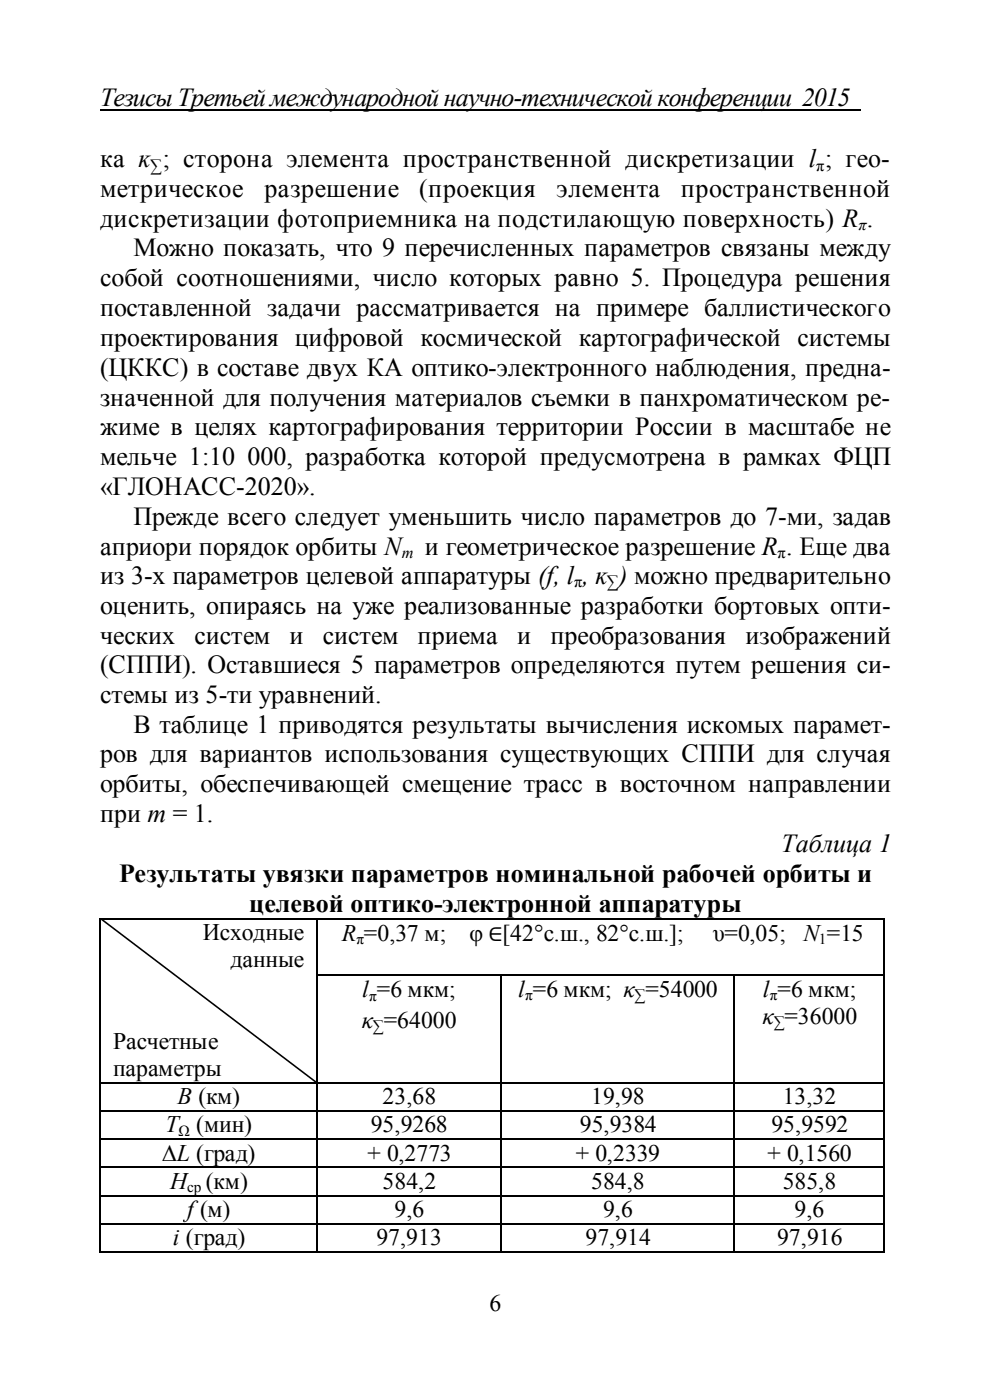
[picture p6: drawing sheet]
<svg xmlns="http://www.w3.org/2000/svg" width="148mm" height="210mm" viewBox="0 0 148 210" stroke-linecap="round" stroke-linejoin="round" font-family="sans-serif">
<defs><g id="words">
<g font-size="3.9">
<text x="15" y="15.9">ТезисыТретьей международной научно-технической конференции 2015 ..</text>
<text x="15" y="25.1">ка ĸ ; сторона элемента пространственной дискретизации l ; гео-</text>
<text x="15" y="29.6">метрическое</text>
<text x="39.6" y="29.6">разрешение</text>
<text x="62.8" y="29.6">(проекция</text>
<text x="83.4" y="29.6">элемента</text>
<text x="102" y="29.6">пространственной</text>
<text x="15" y="34.1">дискретизации фотоприемника на подстилающую поверхность) R .</text>
<text x="20" y="38.5">Можно показать, что 9 перечисленных параметров связаны между</text>
<text x="15" y="42.9">собой соотношениями, число которых равно 5. Процедура решения</text>
<text x="15" y="47.4">поставленной задачи рассматривается на примере баллистического</text>
<text x="15" y="51.9">проектирования цифровой космической картографической системы</text>
<text x="15" y="56.3">(ЦККС) в составе двух КА оптико-электронного наблюдения, предна-</text>
<text x="15" y="60.8">значенной для получения материалов съемки в панхроматическом ре-</text>
<text x="15" y="65.3">жиме в целях картографирования территории России в масштабе не</text>
<text x="15" y="69.7">мельче 1:10 000, разработка которой предусмотрена в рамках ФЦП</text>
<text x="15" y="74.2">«ГЛОНАСС-2020».</text>
<text x="15" y="83.2">априори порядок орбиты N</text>
<text x="20" y="78.7">Прежде всего следует уменьшить число параметров до 7-ми, задав</text>
<text x="63.7" y="83.2">и геометрическое разрешение R . Еще два</text>
<text x="15" y="87.6">из 3-х параметров целевой аппаратуры (f, l , ĸ )можно предварительно</text>
<text x="15" y="92">оценить, опираясь на уже реализованные разработки бортовых опти-</text>
<text x="15" y="96.5">ческих</text>
<text x="15" y="100.9">(СППИ). Оставшиеся 5 параметров определяются путем решения си-</text>
<text x="29.1" y="96.5">систем</text>
<text x="43.4" y="96.5">и</text>
<text x="48.3" y="96.5">систем</text>
<text x="62.6" y="96.5">приема</text>
<text x="77.5" y="96.5">и</text>
<text x="82.5" y="96.5">преобразования</text>
<text x="111.7" y="96.5">изображений</text>
<text x="15" y="105.4">стемы из 5-ти уравнений.</text>
<text x="20" y="109.9">В таблице 1 приводятся результаты вычисления искомых парамет-</text>
<text x="15" y="114.3">ров для вариантов использования существующих СППИ для случая</text>
<text x="15" y="118.8">орбиты, обеспечивающей смещение трасс в восточном направлении</text>
<text x="15" y="123.3">при m = 1.</text>
<text x="117" y="127.8">Таблица 1</text>
<text x="17.9" y="132.3">Результаты увязки параметров номинальной рабочей орбиты и</text>
<text x="37.3" y="136.8">целевой оптико-электронной аппаратуры</text>
</g>
<g font-size="3.6">
<text x="30.4" y="141">Исходные</text>
<text x="51.2" y="141.1">R =0,37 м;</text>
<text x="70.4" y="141.1">φ ∈[42°c.ш., 82°с.ш.];</text>
<text x="106.8" y="141.1">υ=0,05;</text>
<text x="120.4" y="141.1">N =15</text>
<text x="34.5" y="145">данные</text>
<text x="54.3" y="149.5">l =6 мкм;</text>
<text x="77.6" y="149.5">l =6 мкм; κ =54000</text>
<text x="114.3" y="149.5">l =6 мкм;</text>
<text x="54.2" y="154.1">κ =64000</text>
<text x="114.2" y="153.5">κ =36000</text>
<text x="16.9" y="157.2">Расчетные</text>
<text x="16.9" y="161.3">параметры</text>
<text x="26.6" y="165.5">В (км)</text>
<text x="57.3" y="165.5">23,68</text>
<text x="88.6" y="165.5">19,98</text>
<text x="117.3" y="165.5">13,32</text>
<text x="24.8" y="169.8">Т (мин)</text>
<text x="55.5" y="169.8">95,9268</text>
<text x="86.9" y="169.8">95,9384</text>
<text x="115.6" y="169.8">95,9592</text>
<text x="24.3" y="174">∆L (град)</text>
<text x="25.5" y="178.2">Н (км)</text>
<text x="55" y="174">+ 0,2773</text>
<text x="57.3" y="178.2">584,2</text>
<text x="86.3" y="174">+ 0,2339</text>
<text x="88.6" y="178.2">584,8</text>
<text x="115" y="174">+ 0,1560</text>
<text x="117.3" y="178.2">585,8</text>
<text x="28" y="182.5">f(м)</text>
<text x="59.1" y="182.5">9,6</text>
<text x="90.3" y="182.5">9,6</text>
<text x="119" y="182.5">9,6</text>
<text x="25.9" y="186.7">i (град)</text>
<text x="56.4" y="186.7">97,913</text>
<text x="87.7" y="186.7">97,914</text>
<text x="116.4" y="186.7">97,916</text>
<text x="73.3" y="196.5">6</text>
</g>
<g font-size="2.5">
<text x="22.5" y="25.6">∑</text>
<text x="122.3" y="25.6">π</text>
<text x="128.6" y="34.6">π</text>
<text x="60.2" y="83.7">m</text>
<text x="116.5" y="83.7">π</text>
<text x="86" y="88.1">π</text>
<text x="90.9" y="88.1">∑</text>
</g>
<g font-size="2.3">
<text x="53.4" y="141.6">π</text>
<text x="122.7" y="141.6">1</text>
<text x="78.7" y="150">π</text>
<text x="95.1" y="150">∑</text>
<text x="115.3" y="150">π</text>
<text x="55.3" y="150">π</text>
<text x="55.9" y="154.6">∑</text>
<text x="115.9" y="154">∑</text>
<text x="26.8" y="170.3">Ω</text>
<text x="28" y="178.7">ср</text>
</g>
</g></defs>
<path d="M15 16.4h113.9" fill="none" stroke="#000" stroke-width=".17"/>
<path d="M128.9 16.4h.9v.1h-.9z" fill="#fff"/>
<g fill="#000">
<path d="M14.9 137.7h.2v.2h-.2zM15.2 137.9l.1-.1 32.1 24.4-.2 .1zM47.4 137.7h.2v.2h-.2zM132.4 137.7h.2v.2h-.2zM14.9 146.1h.2v.2h-.2zM47.4 146.1h.2v.2h-.2zM74.9 146.1h.2v.2h-.2zM109.9 146.1h.2v.2h-.2zM132.4 146.1h.2v.2h-.2zM14.9 162.2h.2v.2h-.2zM14.9 166.5h.2v.1h-.2zM14.9 170.7h.2v.2h-.2z"/>
<path d="M14.9 174.9h.2v.2h-.2zM14.9 179.2h.2v.1h-.2zM47.4 162.2h.2v.2h-.2zM47.4 166.5h.2v.1h-.2zM47.4 170.7h.2v.2h-.2zM47.4 174.9h.2v.2h-.2zM47.4 179.2h.2v.1h-.2zM74.9 162.2h.2v.2h-.2zM74.9 166.5h.2v.1h-.2zM74.9 170.7h.2v.2h-.2zM74.9 174.9h.2v.2h-.2zM74.9 179.2h.2v.1h-.2z"/>
<path d="M109.9 162.2h.2v.2h-.2zM109.9 166.5h.2v.1h-.2zM109.9 170.7h.2v.2h-.2zM109.9 174.9h.2v.2h-.2zM109.9 179.2h.2v.1h-.2zM132.4 162.2h.2v.2h-.2zM132.4 166.5h.2v.1h-.2zM132.4 170.7h.2v.2h-.2zM132.4 174.9h.2v.2h-.2zM132.4 179.2h.2v.1h-.2zM14.9 183.4h.2v.2h-.2zM14.9 187.6h.2v.2h-.2z"/>
<path d="M47.4 183.4h.2v.2h-.2zM47.4 187.6h.2v.2h-.2zM74.9 183.4h.2v.2h-.2zM74.9 187.6h.2v.2h-.2zM109.9 183.4h.2v.2h-.2zM109.9 187.6h.2v.2h-.2zM132.4 183.4h.2v.2h-.2zM132.4 187.6h.2v.2h-.2z"/>
</g>
<g fill="none" stroke="#000" stroke-width=".17">
<path d="M15 137.9v8.2M15.1 137.8h32.3M47.5 137.9v8.2M47.6 137.8h84.8M132.5 137.9v8.2M15 146.3v15.9M47.5 146.3v15.9M47.6 146.2h27.3M75 146.3v15.9M75.1 146.2h34.8M110 146.3v15.9M110.1 146.2h22.3"/>
<path d="M132.5 146.3v15.9M15 162.4v4.1M15 166.6v4.1M15 170.9v4M15 175.1v4.1M15 179.3v4.1M15.1 162.3h32.3M15.1 166.6h32.3M15.1 170.8h32.3M15.1 175h32.3M15.1 179.3h32.3M47.5 162.4v4.1"/>
<path d="M47.5 166.6v4.1M47.5 170.9v4M47.5 175.1v4.1M47.5 179.3v4.1M47.6 162.3h27.3M47.6 166.6h27.3M47.6 170.8h27.3M47.6 175h27.3M47.6 179.3h27.3M75 162.4v4.1M75 166.6v4.1M75 170.9v4"/>
<path d="M75 175.1v4.1M75 179.3v4.1M75.1 162.3h34.8M75.1 166.6h34.8M75.1 170.8h34.8M75.1 175h34.8M75.1 179.3h34.8M110 162.4v4.1M110 166.6v4.1M110 170.9v4M110 175.1v4.1M110 179.3v4.1"/>
<path d="M110.1 162.3h22.3M110.1 166.6h22.3M110.1 170.8h22.3M110.1 175h22.3M110.1 179.3h22.3M132.5 162.4v4.1M132.5 166.6v4.1M132.5 170.9v4M132.5 175.1v4.1M132.5 179.3v4.1M15 183.6v4M15.1 183.5h32.3"/>
<path d="M15.1 187.7h32.3M47.5 183.6v4M47.6 183.5h27.3M47.6 187.7h27.3M75 183.6v4M75.1 183.5h34.8M75.1 187.7h34.8M110 183.6v4M110.1 183.5h22.3M110.1 187.7h22.3M132.5 183.6v4"/>
</g>
<use href="#words"/>
</svg>
